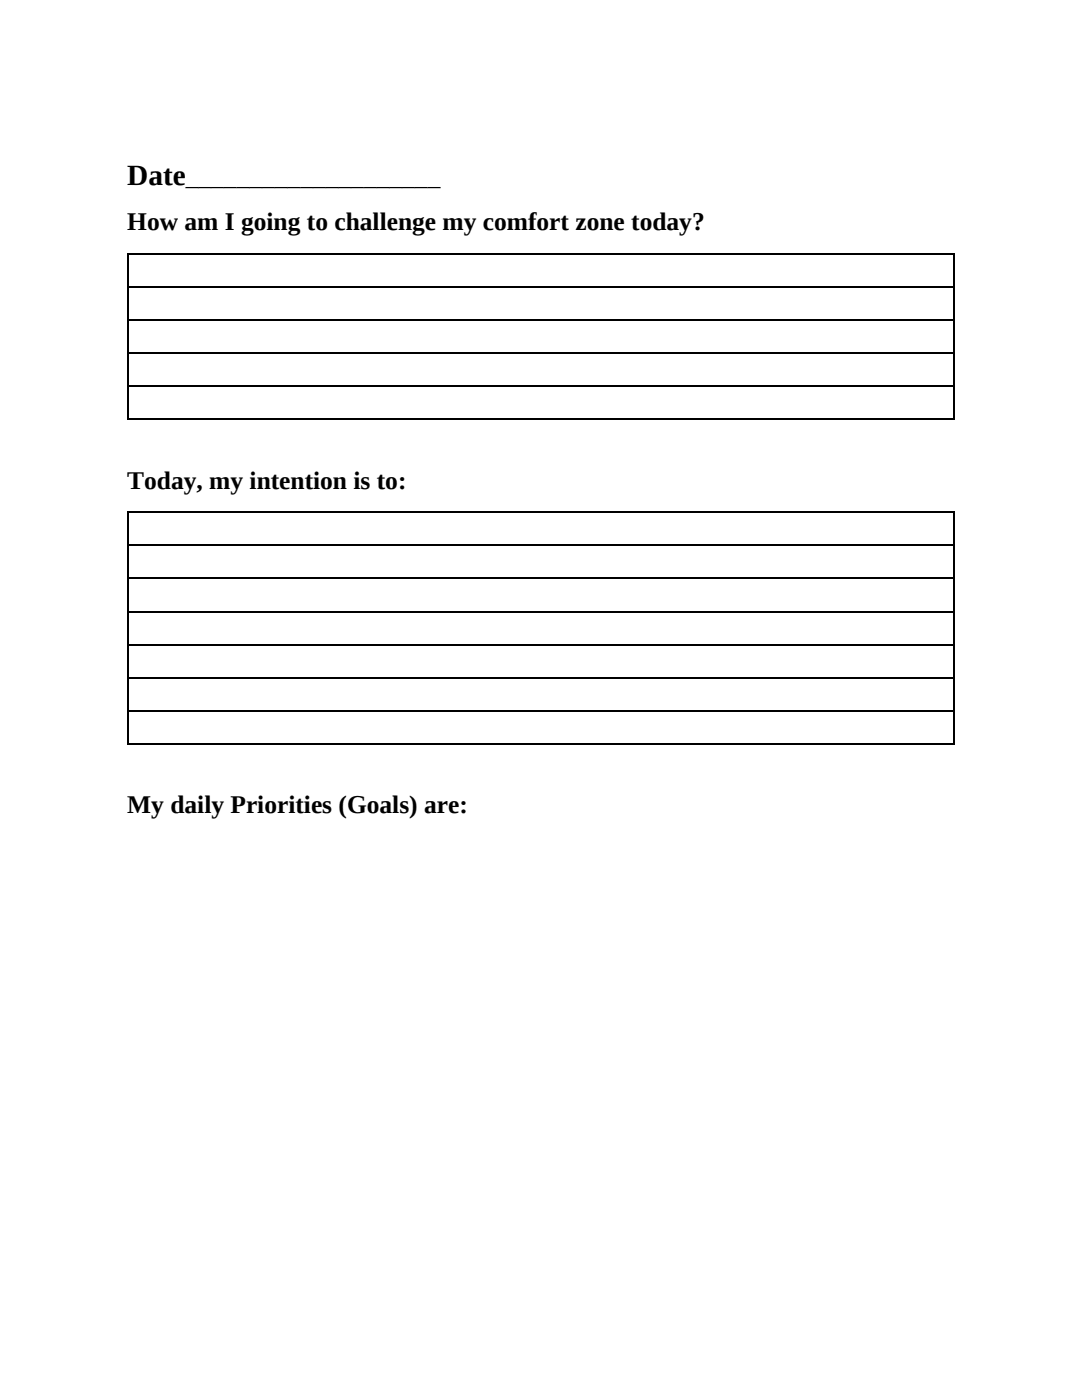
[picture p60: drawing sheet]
<svg xmlns="http://www.w3.org/2000/svg" width="216mm" height="279mm" viewBox="0 0 216 279" stroke-linecap="round" stroke-linejoin="round" font-family="sans-serif">
<defs><g id="words">
<text font-size="5.8" x="25.4" y="36.8">Date</text>
<g font-size="5.1">
<text x="37.1" y="36.8">____________________</text>
<text x="25.4" y="46">How am I going to challenge my comfort zone today?</text>
<text x="25.4" y="97.5">Today, my intention is to:</text>
<text x="25.4" y="162.3">My daily Priorities (Goals) are:</text>
</g>
</g></defs>
<g fill="none" stroke="#000" stroke-width=".25">
<path d="M25.4 57.3h165.1M25.4 50.7h165.1M25.5 50.5v33.3M190.4 50.5v33.3M25.4 77.1h165.1M25.4 70.5h165.1M25.4 63.9h165.1M25.4 83.7h165.1M25.4 115.4h165.1M25.4 108.8h165.1M25.4 102.2h165.1M25.5 102.1v46.5"/>
<path d="M190.4 102.1v46.5M25.4 135.3h165.1M25.4 128.7h165.1M25.4 122h165.1M25.4 141.9h165.1M25.4 148.5h165.1"/>
</g>
<use href="#words"/>
</svg>
